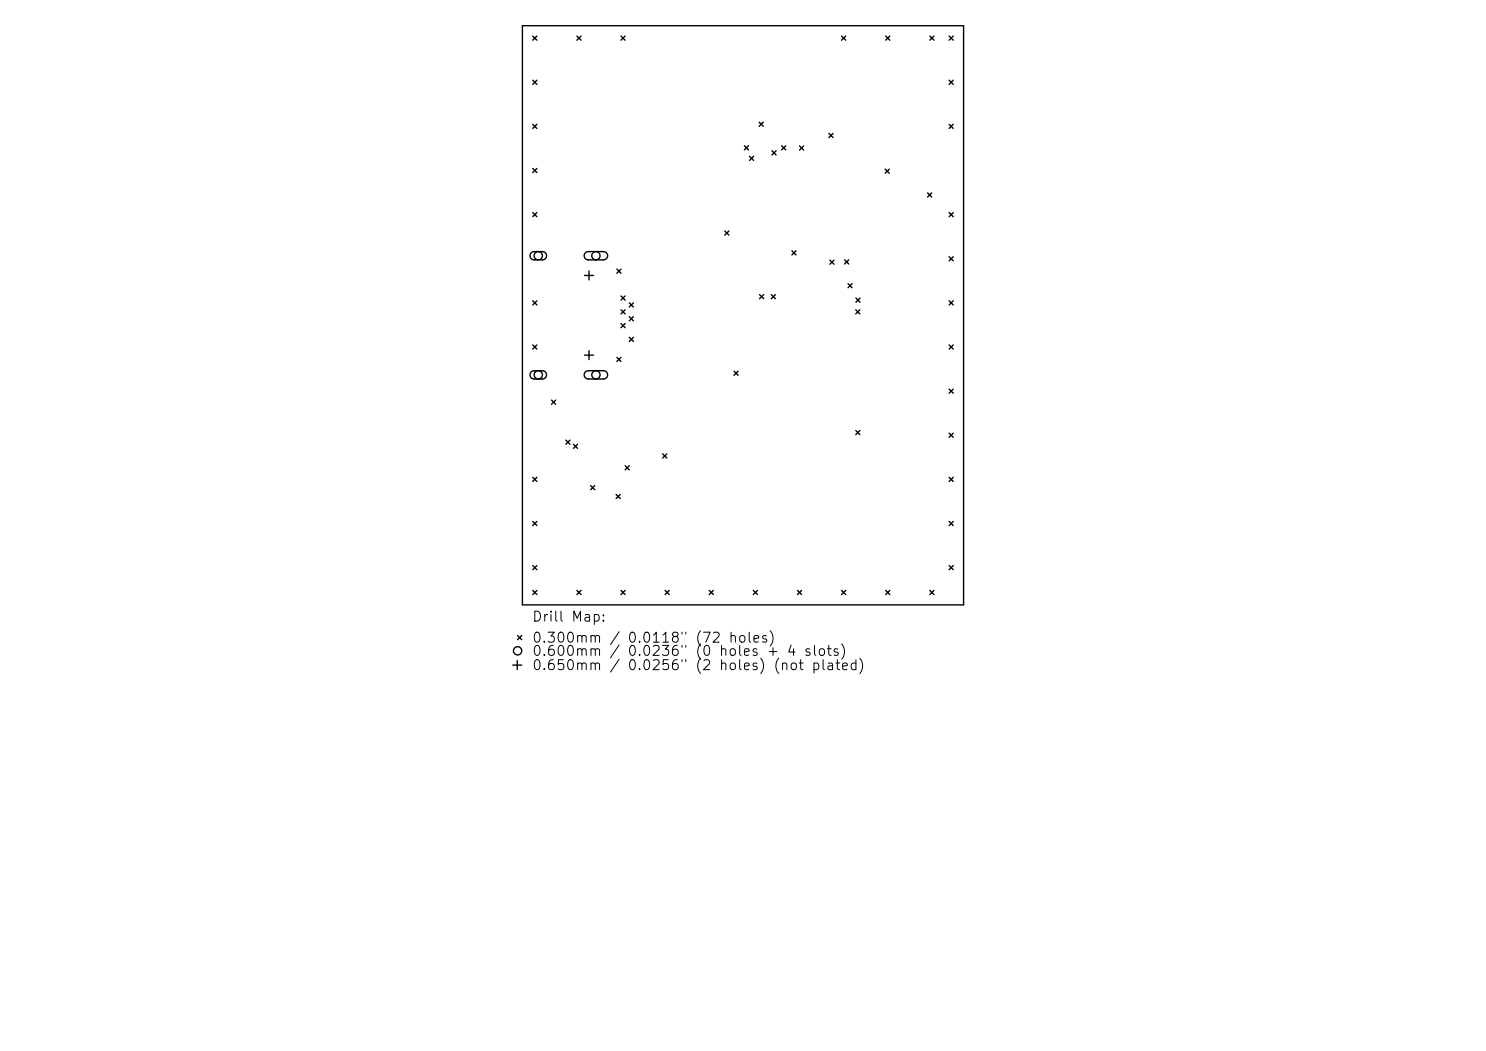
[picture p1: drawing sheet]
<svg xmlns="http://www.w3.org/2000/svg" width="297mm" height="210mm" viewBox="0 0 297 210" stroke-linecap="round" stroke-linejoin="round" font-family="sans-serif">
<defs><g id="words">
<g font-size="2">
<text x="106.2" y="124.7">Drill Map:</text>
<text x="106.2" y="128.9">0.300mm / 0.0118&quot; (72 holes)</text>
<text x="106.2" y="131.6">0.600mm</text>
<text x="125.3" y="131.6">0.0236&quot; (0 holes + 4 slots)</text>
<text x="106.2" y="134.4">0.650mm / 0.0256&quot; (2 holes) (not plated)</text>
</g>
</g></defs>
<g fill="none" stroke="#000" stroke-width=".28">
<path d="M104.4 5.1h88.2v115.8h-88.2zM106.5 7.2l.8 .8M106.5 16l.8 .8M107.3 7.2l-.8 .8M107.3 16l-.8 .8M115.3 7.2l.8 .8M116.1 7.2l-.8 .8M124.1 7.2l.8 .8M124.9 7.2l-.8 .8M168.2 7.2l.8 .8M169 7.2l-.8 .8M177 7.2l.8 .8"/>
<path d="M177.8 7.2l-.8 .8M185.8 7.2l.9 .8M186.7 7.2l-.9 .8M189.7 7.2l.8 .8M189.7 16l.8 .8M190.5 7.2l-.8 .8M190.5 16l-.8 .8M106.5 24.8l.8 .9M106.5 33.7l.8 .8M107.3 24.8l-.8 .9M107.3 33.7l-.8 .8M148.8 29.1l.8 .8"/>
<path d="M149.6 29.1l-.8 .8M149.8 31.2l.8 .9M150.6 31.2l-.8 .9M151.7 24.4l.9 .8M152.6 24.4l-.9 .8M154.3 30.1l.8 .9M155.1 30.1l-.8 .9M156.2 29.1l.9 .9M157.1 29.1l-.9 .9M159.8 29.2l.8 .8M160.6 29.2l-.8 .8M165.7 26.7l.8 .8"/>
<path d="M166.5 26.7l-.8 .8M176.9 33.8l.8 .8M177.7 33.8l-.8 .8M185.4 38.5l.8 .9M186.2 38.5l-.8 .9M189.7 24.8l.8 .9M190.5 24.8l-.8 .9M106.2 50.5l.5-.2h1.7a.83 .83 0 0 1 .8 .8 .83 .83 0 0 1-.8 .8h-1.6a.83 .83 0 0 1-.8-.5 .83 .83 0 0 1 .2-.9zM106.5 42.5l.8 .8M107.3 42.5l-.8 .8M116.8 55h1.8M117 50.5l.5-.2h3.1a.83 .83 0 0 1 .8 .8 .83 .83 0 0 1-.8 .8h-3a.83 .83 0 0 1-.8-.5 .83 .83 0 0 1 .2-.9z"/>
<path d="M117.7 54.1v1.8M123.3 53.8l.8 .8M124.1 53.8l-.8 .8M124.1 59.1l.8 .9M124.9 59.1l-.8 .9M144.9 46.2l.8 .8M145.7 46.2l-.8 .8M151.8 58.9l.8 .8M152.6 58.9l-.8 .8M154.1 58.9l.9 .8M155 58.9l-.9 .8M158.3 50.1l.8 .8"/>
<path d="M159.1 50.1l-.8 .8M165.9 52l.8 .8M166.7 52l-.8 .8M168.8 51.9l.8 .8M169.5 56.7l.8 .8M169.6 51.9l-.8 .8M170.3 56.7l-.8 .8M171.1 59.6l.8 .8M171.9 59.6l-.8 .8M189.7 42.5l.8 .8M189.7 51.3l.8 .8M190.5 42.5l-.8 .8"/>
<path d="M190.5 51.3l-.8 .8M106.2 74.3l.5-.2h1.7a.83 .83 0 0 1 .8 .8 .83 .83 0 0 1-.8 .8h-1.6a.83 .83 0 0 1-.8-.5 .83 .83 0 0 1 .2-.9zM106.5 60.1l.8 .8M106.5 68.9l.8 .9M107.3 60.1l-.8 .8M107.3 68.9l-.8 .9M110.2 79.9l.9 .9M111.1 79.9l-.9 .9M116.8 71h1.8M117 74.3l.5-.2h3.1a.83 .83 0 0 1 .8 .8 .83 .83 0 0 1-.8 .8h-3a.83 .83 0 0 1-.8-.5 .83 .83 0 0 1 .2-.9zM117.7 70.1v1.8M123.3 71.4l.8 .8"/>
<path d="M124.1 71.4l-.8 .8M124.1 61.9l.8 .8M124.1 64.7l.8 .8M124.9 61.9l-.8 .8M124.9 64.7l-.8 .8M125.8 60.5l.8 .8M125.8 63.3l.8 .8M125.8 67.4l.8 .8M126.6 60.5l-.8 .8M126.6 63.3l-.8 .8M126.6 67.4l-.8 .8M146.7 74.2l.8 .8"/>
<path d="M147.5 74.2l-.8 .8M171 61.9l.9 .8M171.9 61.9l-.9 .8M189.7 60.1l.8 .8M189.7 68.9l.8 .9M189.7 77.7l.8 .9M190.5 60.1l-.8 .8M190.5 68.9l-.8 .9M190.5 77.7l-.8 .9M106.5 95.4l.8 .8M107.3 95.4l-.8 .8M113.1 87.9l.8 .9"/>
<path d="M113.9 87.9l-.8 .9M114.6 88.8l.8 .8M115.4 88.8l-.8 .8M118.1 97l.8 .9M118.9 97l-.8 .9M123.1 98.8l.9 .8M124 98.8l-.9 .8M124.9 93.1l.9 .8M125.8 93.1l-.9 .8M132.4 90.7l.9 .8M133.3 90.7l-.9 .8M171 86l.9 .8"/>
<path d="M171.9 86l-.9 .8M189.7 86.6l.8 .8M189.7 95.4l.8 .8M190.5 86.6l-.8 .8M190.5 95.4l-.8 .8M106.5 104.2l.8 .8M106.5 113l.8 .8M106.5 118l.8 .8M107.3 104.2l-.8 .8M107.3 113l-.8 .8M107.3 118l-.8 .8M115.3 118l.8 .8"/>
<path d="M116.1 118l-.8 .8M124.1 118l.8 .8M124.9 118l-.8 .8M132.9 118l.9 .8M133.8 118l-.9 .8M141.8 118l.8 .8M142.6 118l-.8 .8M150.6 118l.8 .8M151.4 118l-.8 .8M159.4 118l.8 .8M160.2 118l-.8 .8M168.2 118l.8 .8"/>
<path d="M169 118l-.8 .8M177 118l.8 .8M177.8 118l-.8 .8M185.8 118l.9 .8M186.7 118l-.9 .8M189.7 104.2l.8 .8M189.7 113l.8 .8M190.5 104.2l-.8 .8M190.5 113l-.8 .8M102.5 132.9h1.8M103.4 132v1.8M103.4 127l.9 .8"/>
<path d="M104.3 127l-.9 .8"/>
<circle cx="107.6" cy="51.1" r=".83"/>
<circle cx="119.1" cy="51.1" r=".83"/>
<circle cx="107.6" cy="74.9" r=".83"/>
<circle cx="119.1" cy="74.9" r=".83"/>
<circle cx="103.4" cy="130" r=".83"/>
</g>
<use href="#words"/>
</svg>
